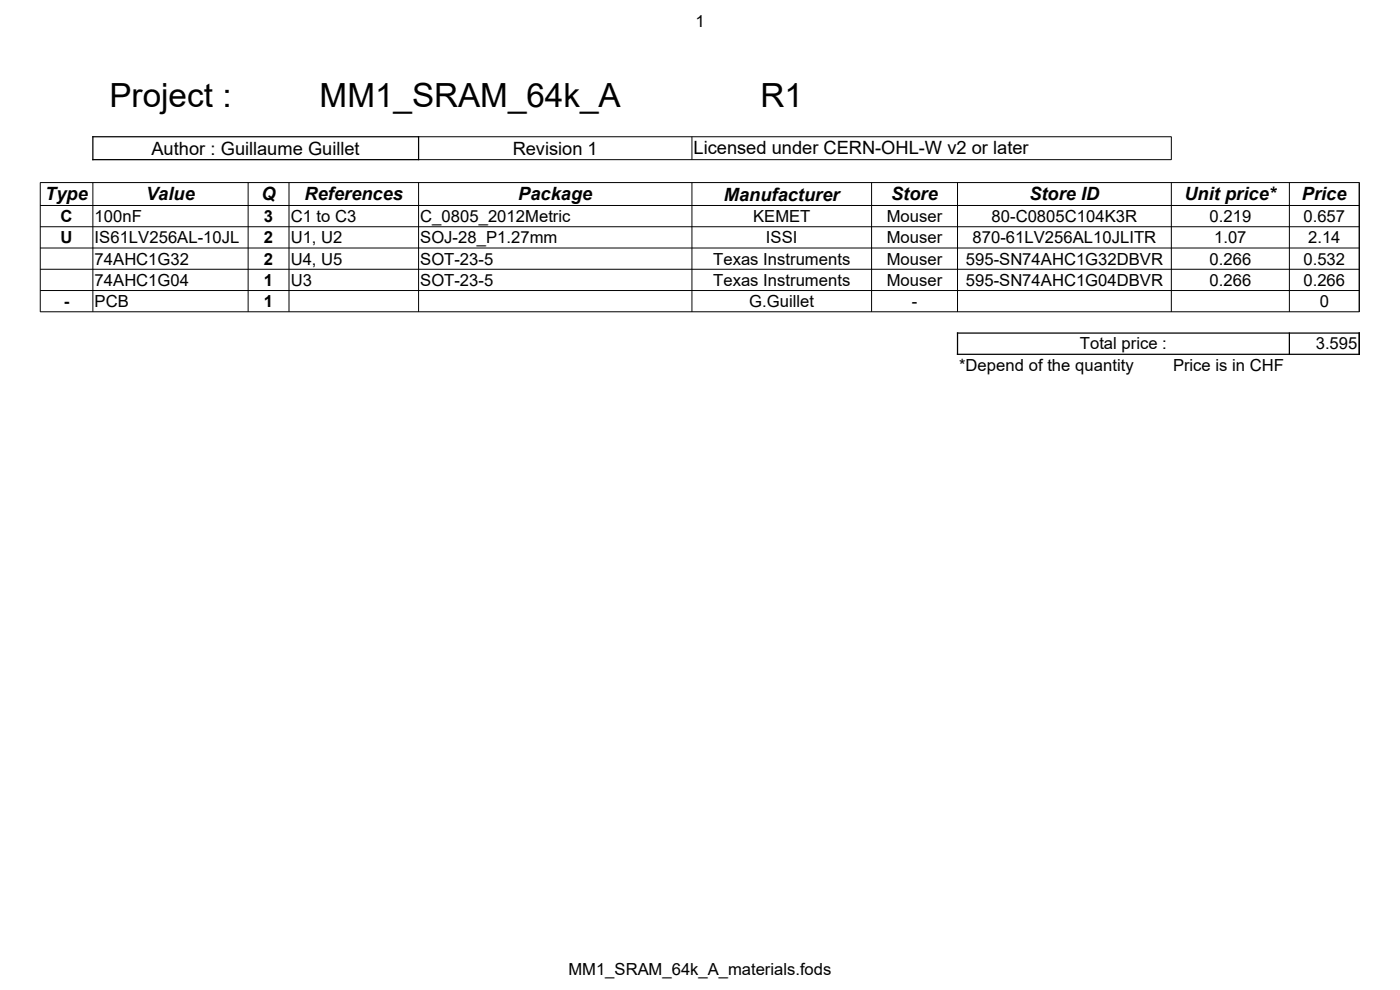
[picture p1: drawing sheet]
<svg xmlns="http://www.w3.org/2000/svg" width="297mm" height="210mm" viewBox="0 0 297 210" stroke-linecap="round" stroke-linejoin="round" font-family="sans-serif">
<defs><g id="words">
<g font-size="7.1">
<text x="23.2" y="22.7">Project :</text>
<text x="67.8" y="22.7">MM1_SRAM_64k_A</text>
<text x="161.4" y="22.7">R1</text>
</g>
<g font-size="3.9">
<text x="32.1" y="32.8">Author : Guillaume Guillet</text>
<text x="108.8" y="32.8">Revision 1</text>
<text x="147.1" y="32.7">Licensed under CERN-OHL-W v2 or later</text>
<text x="9.6" y="42.4">Type</text>
<text x="31" y="42.4">Value</text>
<text x="55.5" y="42.4">Q</text>
<text x="64.6" y="42.4">References</text>
<text x="110" y="42.4">Package</text>
<text x="153.6" y="42.6">Manufacturer</text>
<text x="189.1" y="42.4">Store</text>
<text x="218.4" y="42.4">Store ID</text>
<text x="251.3" y="42.4">Unit price*</text>
<text x="276.2" y="42.4">Price</text>
</g>
<g font-size="3.5">
<text x="147.5" y="5.8">1</text>
<text x="12.8" y="47.1">C</text>
<text x="20.1" y="47.1">100nF</text>
<text x="56" y="47.1">3</text>
<text x="61.7" y="47.1">C1 to C3</text>
<text x="89.2" y="47.1">C_0805_2012Metric</text>
<text x="159.8" y="47.1">KEMET</text>
<text x="188.1" y="47.1">Mouser</text>
<text x="210.4" y="47.1">80-C0805C104K3R</text>
<text x="256.6" y="47.1">0.219</text>
<text x="276.5" y="47.1">0.657</text>
<text x="12.8" y="51.6">U</text>
<text x="20.1" y="51.6">IS61LV256AL-10JL</text>
<text x="56" y="51.6">2</text>
<text x="61.7" y="51.6">U1, U2</text>
<text x="89.2" y="51.6">SOJ-28_P1.27mm</text>
<text x="162.5" y="51.6">ISSI</text>
<text x="188.1" y="51.6">Mouser</text>
<text x="206.3" y="51.6">870-61LV256AL10JLITR</text>
<text x="257.6" y="51.6">1.07</text>
<text x="277.5" y="51.6">2.14</text>
<text x="20.1" y="56.1">74AHC1G32</text>
<text x="56" y="56.1">2</text>
<text x="61.7" y="56.1">U4, U5</text>
<text x="89.2" y="56.1">SOT-23-5</text>
<text x="151.3" y="56.1">Texas Instruments</text>
<text x="188.1" y="56.1">Mouser</text>
<text x="204.9" y="56.1">595-SN74AHC1G32DBVR</text>
<text x="256.6" y="56.1">0.266</text>
<text x="276.5" y="56.1">0.532</text>
<text x="13.5" y="65.1">-</text>
<text x="20.1" y="60.6">74AHC1G04</text>
<text x="20.1" y="65.1">PCB</text>
<text x="56" y="60.6">1</text>
<text x="56" y="65.1">1</text>
<text x="61.7" y="60.6">U3</text>
<text x="89.2" y="60.6">SOT-23-5</text>
<text x="151.3" y="60.6">Texas Instruments</text>
<text x="159" y="65.1">G.Guillet</text>
<text x="188.1" y="60.6">Mouser</text>
<text x="193.4" y="65.1">-</text>
<text x="204.9" y="60.6">595-SN74AHC1G04DBVR</text>
<text x="256.6" y="60.6">0.266</text>
<text x="276.5" y="60.6">0.266</text>
<text x="280" y="65.1">0</text>
<text x="229.1" y="74.1">Total price :</text>
<text x="279.1" y="74.1">3.595</text>
<text x="203.5" y="78.6">*Depend of the quantity</text>
<text x="248.9" y="78.6">Price is in CHF</text>
<text x="120.6" y="206.7">MM1_SRAM_64k_A_materials.fods</text>
</g>
</g></defs>
<path d="M19.6 29h69.3M19.6 33.9h69.3M19.7 28.9v5.1M88.8 29v4.9M203 70.7h85.5M203 75.2h85.5M203.1 70.5v4.8M273.5 70.5v4.8M288.4 70.5v4.8" fill="none" stroke="#000" stroke-width=".26"/>
<g fill="none" stroke="#000" stroke-width=".21">
<path d="M8.5 38.7h279.9v27.5l-279.9-.1zM19.7 38.7v27.5M52.6 38.7v27.5M61.3 38.7v27.5M88.7 29h159.8M88.7 33.9h159.8M88.8 38.7v27.5M146.8 29v4.9M146.8 38.7v27.5M184.9 38.7v27.5M203.1 38.7v27.5M248.5 29v4.9"/>
<path d="M248.5 38.7v27.5M273.5 38.7v27.5M8.5 43.6h279.9M8.5 48.1h279.9M8.5 52.6h279.9M8.5 57.1h279.9M8.5 61.6h279.9"/>
</g>
<use href="#words"/>
</svg>
